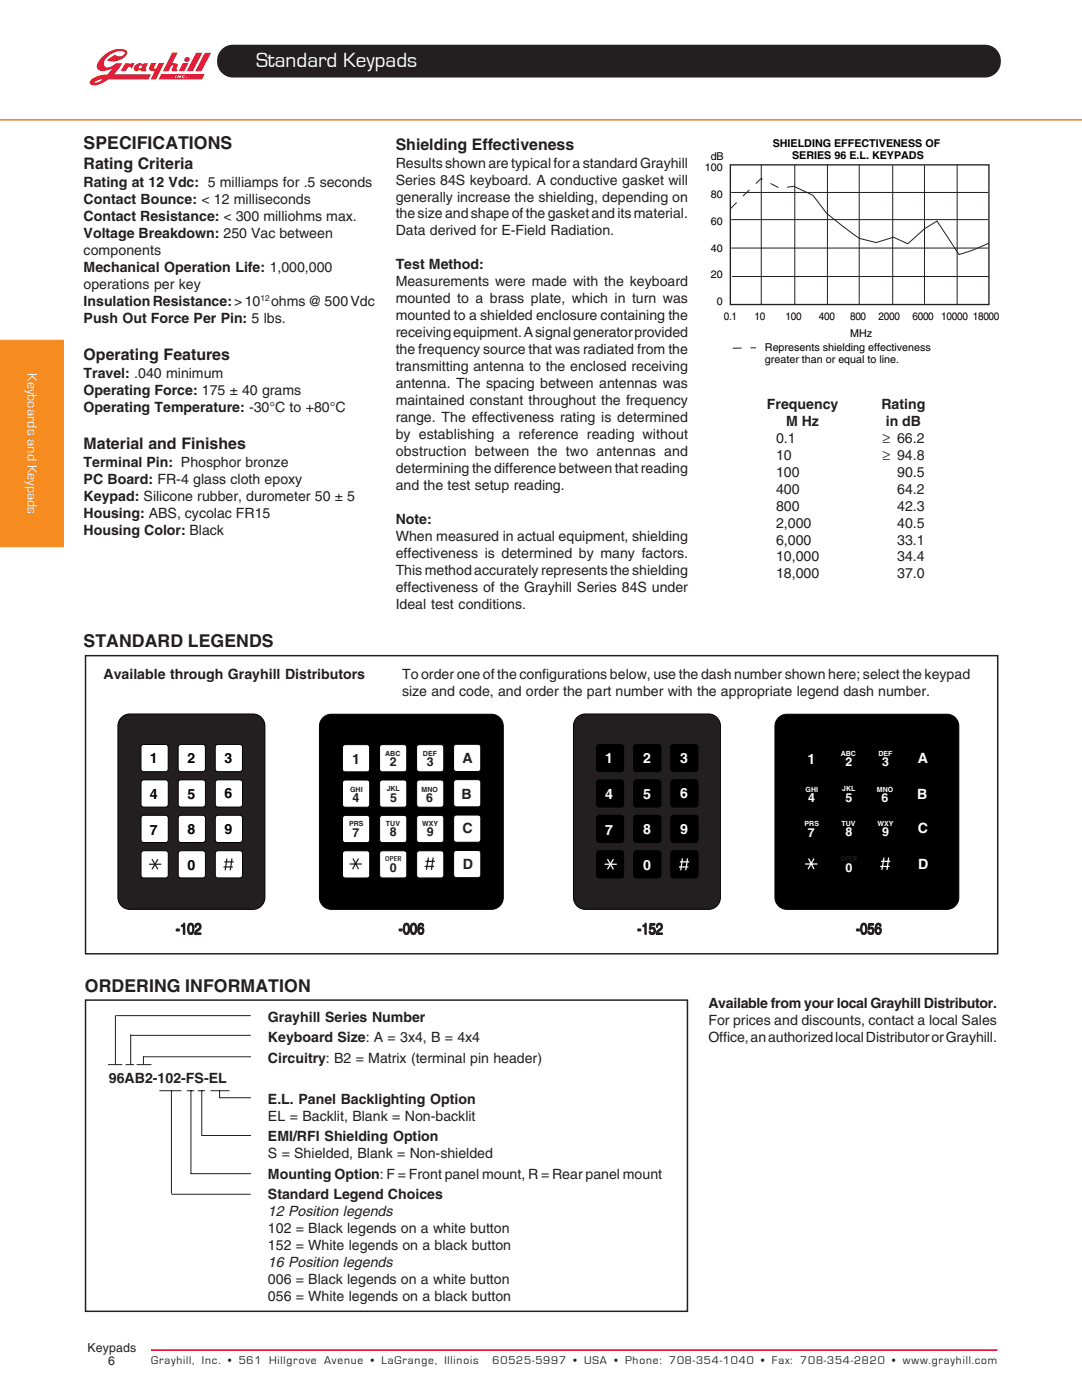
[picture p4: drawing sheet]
<svg xmlns="http://www.w3.org/2000/svg" width="216mm" height="279mm" viewBox="0 0 216 279" stroke-linecap="round" stroke-linejoin="round" font-family="sans-serif">
<defs><g id="words">
<text font-size="4.2" fill="#fff" x="51.1" y="13.3">Standard Keypads</text>
<g font-size="3.5" fill="#231f20">
<text x="16.7" y="29.8">SPECIFICATIONS</text>
<text x="16.7" y="129.2">STANDARD LEGENDS</text>
<text x="16.9" y="198">ORDERING INFORMATION</text>
</g>
<g font-size="3.2" fill="#231f20">
<text x="79" y="29.9">Shielding Effectiveness</text>
<text x="16.7" y="33.8">Rating Criteria</text>
<text x="16.7" y="71.9">Operating Features</text>
<text x="16.7" y="89.7">Material and Finishes</text>
<text x="35.1" y="186.5">-102</text>
<text x="79.6" y="186.5">-006</text>
<text x="127.2" y="186.5">-152</text>
<text x="170.9" y="186.5">-056</text>
</g>
<g font-size="2.9" fill="#231f20">
<text x="53.5" y="242.7">12 Position legends</text>
<text x="53.5" y="252.9">16 Position legends</text>
</g>
<g font-size="2.8" fill="#231f20">
<text x="79" y="33.4">Results shown are typical for a standard Grayhill</text>
<text x="16.7" y="37.3">Rating at 12 Vdc: 5 milliamps for .5 seconds</text>
<text x="16.7" y="40.7">Contact Bounce: &lt; 12 milliseconds</text>
<text x="79" y="36.8">Series 84S keyboard. A conductive gasket will</text>
<text x="79" y="40.2">generally increase the shielding, depending on</text>
<text x="16.7" y="44.1">Contact Resistance: &lt; 300 milliohms max.</text>
<text x="16.7" y="47.5">Voltage Breakdown: 250 Vac between</text>
<text x="79" y="43.6">the size and shape of the gasket and its material.</text>
<text x="79" y="47">Data derived for E-Field Radiation.</text>
<text x="16.7" y="50.8">components</text>
<text x="79" y="53.8">Test Method:</text>
<text x="16.7" y="54.2">Mechanical Operation Life: 1,000,000</text>
<text x="16.7" y="57.6">operations per key</text>
<text x="79" y="57.2">Measurements were made with the keyboard</text>
<text x="16.7" y="61">Insulation Resistance:&gt; 10</text>
<text x="16.7" y="64.4">Push Out Force Per Pin: 5 lbs.</text>
<text x="54.1" y="61">ohms @ 500 Vdc</text>
<text x="79" y="60.5">mounted to a brass plate, which in turn was</text>
<text x="79" y="63.9">mounted to a shielded enclosure containing the</text>
<text x="79" y="67.3">receiving equipment. A signal generator provided</text>
<text x="79" y="70.7">the frequency source that was radiated from the</text>
<text x="16.7" y="75.4">Travel: .040 minimum</text>
<text x="79" y="74.1">transmitting antenna to the enclosed receiving</text>
<text x="79" y="77.5">antenna. The spacing between antennas was</text>
<text x="16.7" y="78.8">Operating Force: 175 ± 40 grams</text>
<text x="16.7" y="82.2">Operating Temperature: -30°C to +80°C</text>
<text x="79" y="80.9">maintained constant throughout the frequency</text>
<text x="153" y="81.6">Frequency</text>
<text x="175.9" y="81.6">Rating</text>
<text x="79" y="84.2">range. The effectiveness rating is determined</text>
<text x="79" y="87.6">by establishing a reference reading without</text>
<text x="154.9" y="88.3">0.1</text>
<text x="156.8" y="85">M Hz</text>
<text x="176.1" y="88.3">≥ 66.2</text>
<text x="176.8" y="85">in dB</text>
<text x="16.7" y="93.2">Terminal Pin: Phosphor bronze</text>
<text x="79" y="91">obstruction between the two antennas and</text>
<text x="79" y="94.4">determining the difference between that reading</text>
<text x="154.9" y="91.7">10</text>
<text x="154.9" y="95.1">100</text>
<text x="176.1" y="91.7">≥ 94.8</text>
<text x="179" y="95.1">90.5</text>
<text x="16.7" y="96.6">PC Board: FR-4 glass cloth epoxy</text>
<text x="16.7" y="99.9">Keypad: Silicone rubber, durometer 50 ± 5</text>
<text x="79" y="97.8">and the test setup reading.</text>
<text x="154.9" y="98.5">400</text>
<text x="154.9" y="101.9">800</text>
<text x="179" y="98.5">64.2</text>
<text x="179" y="101.9">42.3</text>
<text x="16.7" y="103.3">Housing: ABS, cycolac FR15</text>
<text x="16.7" y="106.7">Housing Color: Black</text>
<text x="79" y="104.6">Note:</text>
<text x="79" y="107.9">When measured in actual equipment, shielding</text>
<text x="154.9" y="105.3">2,000</text>
<text x="179" y="105.3">40.5</text>
<text x="79" y="111.3">effectiveness is determined by many factors.</text>
<text x="154.9" y="108.7">6,000</text>
<text x="154.9" y="112.1">10,000</text>
<text x="179" y="108.7">33.1</text>
<text x="179" y="112.1">34.4</text>
<text x="79" y="114.7">This method accurately represents the shielding</text>
<text x="79" y="118.1">effectiveness of the Grayhill Series 84S under</text>
<text x="154.9" y="115.4">18,000</text>
<text x="179" y="115.4">37.0</text>
<text x="79" y="121.5">Ideal test conditions.</text>
<text x="20.7" y="135.6">Available through Grayhill Distributors</text>
<text x="80.2" y="135.6">To order one of the configurations below, use the dash number shown here; select the keypad</text>
<text x="80.2" y="139">size and code, and order the part number with the appropriate legend dash number.</text>
<text x="70.2" y="152.4">1</text>
<text x="92.3" y="152.3">A</text>
<text x="92.1" y="159.4">B</text>
<text x="92.3" y="166.3">C</text>
<text x="92.3" y="173.4">D</text>
<text x="53.5" y="203.9">Grayhill Series Number</text>
<text x="141.4" y="201.1">Available from your local Grayhill Distributor.</text>
<text x="53.5" y="208">Keyboard Size: A = 3x4, B = 4x4</text>
<text x="141.4" y="204.5">For prices and discounts, contact a local Sales</text>
<text x="141.4" y="207.9">Office, an authorized local Distributor or Grayhill.</text>
<text x="53.5" y="212.1">Circuitry: B2 = Matrix (terminal pin header)</text>
<text x="21.7" y="216.2">96AB2-102-FS-EL</text>
<text x="53.5" y="220.3">E.L. Panel Backlighting Option</text>
<text x="53.5" y="223.6">EL = Backlit, Blank = Non-backlit</text>
<text x="53.5" y="227.8">EMI/RFI Shielding Option</text>
<text x="53.5" y="231.1">S = Shielded, Blank = Non-shielded</text>
<text x="53.5" y="235.2">Mounting Option: F = Front panel mount, R = Rear panel mount</text>
<text x="53.5" y="239.3">Standard Legend Choices</text>
<text x="53.5" y="246.1">102 = Black legends on a white button</text>
<text x="53.5" y="249.5">152 = White legends on a black button</text>
<text x="53.5" y="256.2">006 = Black legends on a white button</text>
<text x="53.5" y="259.6">056 = White legends on a black button</text>
</g>
<g font-size="2.8" fill="#fff">
<text x="5.5" y="74.5" transform="rotate(90 5.5 74.5)">Keyboards and Keypads</text>
<text x="120.8" y="152.3">1</text>
<text x="128.3" y="152.2">2</text>
<text x="135.7" y="152.2">3</text>
<text x="161.1" y="152.4">1</text>
<text x="183.2" y="152.3">A</text>
<text x="120.8" y="159.5">4</text>
<text x="128.3" y="159.4">5</text>
<text x="135.7" y="159.3">6</text>
<text x="183" y="159.4">B</text>
<text x="120.8" y="166.6">7</text>
<text x="128.3" y="166.5">8</text>
<text x="135.7" y="166.5">9</text>
<text x="183.2" y="166.3">C</text>
<text x="128.3" y="173.7">0</text>
<text x="183.2" y="173.4">D</text>
</g>
<g font-size="2.8">
<text x="29.9" y="152.3">1</text>
<text x="37.4" y="152.2">2</text>
<text x="44.8" y="152.2">3</text>
<text x="29.9" y="159.5">4</text>
<text x="37.4" y="159.4">5</text>
<text x="44.8" y="159.3">6</text>
<text x="29.9" y="166.6">7</text>
<text x="37.4" y="166.5">8</text>
<text x="44.8" y="166.5">9</text>
<text x="37.4" y="173.7">0</text>
</g>
<g font-size="2.5" fill="#231f20">
<text x="77.8" y="152.9">2</text>
<text x="85.1" y="152.9">3</text>
<text x="70.4" y="160">4</text>
<text x="77.8" y="160">5</text>
<text x="85" y="160">6</text>
<text x="70.3" y="167">7</text>
<text x="77.8" y="166.9">8</text>
<text x="85.1" y="166.9">9</text>
<text x="77.8" y="173.9">0</text>
<text x="17.4" y="269.9">Keypads</text>
<text x="21.6" y="272.4">6</text>
</g>
<g font-size="2.5" fill="#fff">
<text x="168.7" y="152.9">2</text>
<text x="176" y="152.9">3</text>
<text x="161.3" y="160">4</text>
<text x="168.7" y="160">5</text>
<text x="175.9" y="160">6</text>
<text x="161.2" y="167">7</text>
<text x="168.7" y="166.9">8</text>
<text x="176" y="166.9">9</text>
<text x="168.7" y="173.9">0</text>
</g>
<g font-size="2.3" fill="#231f20">
<text x="30.1" y="272.1">Grayhill, Inc. • 561 Hillgrove Avenue • LaGrange, Illinois</text>
<text x="98.3" y="272.1">60525-5997 • USA • Phone: 708-354-1040 • Fax: 708-354-2820 • www.grayhill.com</text>
</g>
<g font-size="2.2">
<text x="154.2" y="29.2">SHIELDING EFFECTIVENESS OF</text>
<text x="140.7" y="34.1">100</text>
<text x="141.8" y="31.9">dB</text>
<text x="158" y="31.8">SERIES 96 E.L. KEYPADS</text>
<text x="141.9" y="39.5">80</text>
<text x="141.9" y="44.8">60</text>
<text x="141.9" y="50.2">40</text>
<text x="141.9" y="55.6">20</text>
<text x="143.1" y="61">0</text>
<text x="144.4" y="63.8">0.1</text>
<text x="150.6" y="63.8">10</text>
<text x="156.7" y="63.8">100</text>
<text x="163.4" y="63.8">400</text>
<text x="169.6" y="63.8">800</text>
<text x="175.3" y="63.8">2000</text>
<text x="182.1" y="63.8">6000 10000 18000</text>
<text x="152.6" y="70">Represents shielding effectiveness</text>
<text x="169.7" y="67.3">MHz</text>
<text x="152.6" y="72.5">greater than or equal to line.</text>
</g>
<text font-size="1.7" fill="#231f20" x="52" y="60.1">12</text>
<g font-size="1.4" fill="#231f20">
<text x="76.9" y="150.8">ABC</text>
<text x="84.4" y="150.8">DEF</text>
<text x="69.9" y="158">GHI</text>
<text x="77.2" y="157.9">JKL</text>
<text x="84.1" y="158">MNO</text>
<text x="69.7" y="164.9">PRS</text>
<text x="77" y="164.8">TUV</text>
<text x="84.2" y="164.8">WXY</text>
<text x="76.9" y="171.9">OPER</text>
</g>
<g font-size="1.4" fill="#fff">
<text x="167.7" y="150.8">ABC</text>
<text x="175.3" y="150.8">DEF</text>
<text x="160.8" y="158">GHI</text>
<text x="168.1" y="157.9">JKL</text>
<text x="175" y="158">MNO</text>
<text x="160.5" y="164.9">PRS</text>
<text x="167.9" y="164.8">TUV</text>
<text x="175.1" y="164.8">WXY</text>
</g>
</g></defs>
<path d="M-.1 67.9h12.8v41.2h-12.8z" fill-rule="evenodd" fill="#f68b1f" stroke="#f68b1f" stroke-width=".2"/>
<path d="M0 23.9h215.9" fill="none" stroke="#f68b1f" stroke-width=".34"/>
<path d="M30.1 269.5h169" fill="none" stroke="#ed1a33" stroke-width=".34"/>
<path d="M44.4 10a2.9 2.9 0 0 1 2.1-.9h150a3.1 3.1 0 0 1 3 3.1 3.1 3.1 0 0 1-3 3.1h-150a3.1 3.1 0 0 1-2.8-2 3.1 3.1 0 0 1 .7-3.3z" fill-rule="evenodd" fill="#231f20"/>
<path d="M44.4 10a2.9 2.9 0 0 1 2.1-.9h150a3.1 3.1 0 0 1 3 3.1 3.1 3.1 0 0 1-3 3.1h-150a3.1 3.1 0 0 1-2.8-2 3.1 3.1 0 0 1 .7-3.3z" fill="none" stroke="#231f20" stroke-width=".34"/>
<g fill="#db1e3d">
<path d="M36.5 12.6h1.1l-.8 1.6h-1.2z"/>
<path d="M39.1 10.5h1.3l-1.9 3.7h-1.3z"/>
<path d="M40.9 10.5h1.2l-1.9 3.7h-1.2z"/>
<path d="M34.4 10.5h1.1l-1.1 2.1h.1a.64 .64 0 0 1 .9 .5l-.2 .5 .2 .5-.1 .1h-1l-.1-.3 .4-.7-.2-.2-.3 .2-.5 1h-1.1z"/>
<path d="M25 12.6h.9v.2a.67 .67 0 0 1 .9-.1l-.6 1.1-.1-.3-.3-.2-.3 .1-.4 .8h-1z"/>
<path d="M30.2 12.6h1l-.4 .8 .1 .4 .3-.2 .5-1h1.1l-1.7 3.3h-1.1l.9-1.7h-.7a.6 .6 0 0 1-.5-.7z"/>
<path d="M32.1 14.8l-.5 1.1h8.7l.5-1.1zM35.1 15.1h.2l-.3 .4h-.1zM35.6 15.1h.1l.2 .2 .2-.3h.2l-.3 .5h-.2l-.1-.3-.2 .3h-.2zM36.4 15.1l.3-.1 .2 .2-.4-.1v.3l.4-.1-.4 .2-.2-.1zM37.2 15.4l.1 .1z"/>
<path d="M20.3 11.5a2.29 2.29 0 0 0-.9 2.1l.5 .5 .5 .1 .9-.1 1.1-.4-.9 1.1a4.2 4.2 0 0 0-3.6 1.6v.3a1.61 1.61 0 0 0 2 .1l1.7-.9h8l.5-1.1h-7.4l1.7-2.2h-1.3l-.8 .6-.6 .3h-.5a1.09 1.09 0 0 1 0-1.9 3.2 3.2 0 0 1 3.7-1.1 1.16 1.16 0 0 1-2 .4l-1.6 1.1a3.2 3.2 0 0 0 4.1-1.4v-.4a3.8 3.8 0 0 0-4.5 .7zM18.8 16.5l.8-.5 .8-.1-.2 .2a1.77 1.77 0 0 1-1.4 .4z"/>
<path d="M26.9 13.1a.72 .72 0 0 0 .1 1.1l1-.3 .1 .3h1l.2-.3-.2-.3 .4-1h-.8l-.1 .3a1.02 1.02 0 0 0-1.7 .2zM27.7 13.3a.32 .32 0 0 1 .6 0 .32 .32 0 0 1-.6 0z"/>
<circle cx="37.3" cy="11.9" r=".53"/>
</g>
<path d="M17.1 130.9h182v59.5h-182zM17.1 199.6h120.1v62.1h-120.1z" fill="none" stroke="#231f20" stroke-width=".3"/>
<g fill="none" stroke="#231f20" stroke-width=".2">
<path d="M21.5 212.5h2.9M23 202.6v9.8M23.2 202.7h26.8M25.1 212.5h1.7M26 206.6h24M26.1 206.5v5.9M27.3 212.5h2.9M28.6 210.8v1.6M28.7 210.9h21.4M31.8 217.7h4.4M34.2 217.7v20.5M37.3 217.7h1.5"/>
<path d="M38.1 217.6v16.7M39.5 217.7h1.4M40.3 217.6v9.1M42 217.7h3.8M43.8 217.6v1.5h6.3M34.2 238.3h15.8M38.1 234.2h12M40.3 226.6h9.8"/>
</g>
<path d="M24.8 143.5l.9-.5h.6h23.9a2.31 2.31 0 0 1 2.3 2.3v33.3a2.32 2.32 0 0 1-2.3 2.3h-23.9a2.31 2.31 0 0 1-2.4-2.3v-33.3a2.31 2.31 0 0 1 .9-1.8z" fill="#000" stroke="#000" stroke-width=".2"/>
<path d="M24.4 143l1-.4 .5-.1h24.6a2.38 2.38 0 0 1 2.4 2.4v34.2a2.38 2.38 0 0 1-2.4 2.4h-24.6a2.38 2.38 0 0 1-2.4-2.4v-34.2a2.38 2.38 0 0 1 .9-1.9z" fill="#231f20"/>
<path d="M24.4 143l1-.4 .5-.1h24.6a2.38 2.38 0 0 1 2.4 2.4v34.2a2.38 2.38 0 0 1-2.4 2.4h-24.6a2.38 2.38 0 0 1-2.4-2.4v-34.2a2.38 2.38 0 0 1 .9-1.9z" fill="none" stroke="#000" stroke-width=".2"/>
<path d="M28.4 148.6h4.6l.5 .2 .1 4.7-.3 .4-4.6 .1-.5-.3-.1-4.6z" fill="#fff" stroke="#000" stroke-width=".2"/>
<path d="M28.5 148.9h4.7v4.7h-4.7z" fill="#fff" stroke="#fff" stroke-width=".2"/>
<path d="M35.8 148.6h4.6l.5 .2 .1 4.7-.3 .4-4.6 .1-.5-.3-.1-4.6z" fill="#fff" stroke="#000" stroke-width=".2"/>
<path d="M35.9 148.9h4.7v4.7h-4.7z" fill="#fff" stroke="#fff" stroke-width=".2"/>
<path d="M43.2 148.6h4.6l.5 .2 .1 4.7-.3 .4-4.6 .1-.5-.3-.1-4.6z" fill="#fff" stroke="#000" stroke-width=".2"/>
<path d="M43.3 148.9h4.7v4.7h-4.7z" fill="#fff" stroke="#fff" stroke-width=".2"/>
<path d="M28.4 155.7l4.6-.1 .5 .3 .1 4.6-.3 .5-4.6 .1-.5-.3-.1-4.6z" fill="#fff" stroke="#000" stroke-width=".2"/>
<path d="M28.5 156h4.7v4.7h-4.7z" fill="#fff" stroke="#fff" stroke-width=".2"/>
<path d="M35.8 155.7l4.6-.1 .5 .3 .1 4.6-.3 .5-4.6 .1-.5-.3v-4.6z" fill="#fff" stroke="#000" stroke-width=".2"/>
<path d="M36 156h4.6v4.7h-4.6z" fill="#fff" stroke="#fff" stroke-width=".2"/>
<path d="M43.2 155.7l4.6-.1 .5 .3 .1 4.6-.3 .5-4.6 .1-.5-.3v-4.6z" fill="#fff" stroke="#000" stroke-width=".2"/>
<path d="M43.4 156h4.6v4.7h-4.6z" fill="#fff" stroke="#fff" stroke-width=".2"/>
<path d="M28.4 162.8l4.6-.1 .5 .3 .1 4.6-.3 .5h-4.6l-.5-.2-.1-4.6z" fill="#fff" stroke="#000" stroke-width=".2"/>
<path d="M28.5 163.1h4.7v4.7h-4.7z" fill="#fff" stroke="#fff" stroke-width=".2"/>
<path d="M35.8 162.8l4.6-.1 .5 .3 .1 4.6-.3 .5h-4.6l-.5-.2v-4.6z" fill="#fff" stroke="#000" stroke-width=".2"/>
<path d="M36 163.1h4.6v4.7h-4.6z" fill="#fff" stroke="#fff" stroke-width=".2"/>
<path d="M43.2 162.8l4.6-.1 .5 .3 .1 4.6-.3 .5h-4.6l-.5-.2v-4.6z" fill="#fff" stroke="#000" stroke-width=".2"/>
<path d="M43.4 163.1h4.6v4.7h-4.6z" fill="#fff" stroke="#fff" stroke-width=".2"/>
<path d="M28.4 169.9l4.6-.1 .5 .3 .1 4.6-.3 .4-4.6 .1-.5-.3-.1-4.6z" fill="#fff" stroke="#000" stroke-width=".2"/>
<path d="M28.5 170.2h4.7v4.6h-4.7z" fill="#fff" stroke="#fff" stroke-width=".2"/>
<path d="M35.8 169.9l4.6-.1 .5 .2 .1 4.7-.3 .4-4.6 .1-.5-.3v-4.6z" fill="#fff" stroke="#000" stroke-width=".2"/>
<path d="M36 170.2h4.6v4.6h-4.6z" fill="#fff" stroke="#fff" stroke-width=".2"/>
<path d="M43.2 169.9l4.6-.1 .5 .2 .1 4.7-.3 .4-4.6 .1-.5-.3v-4.6z" fill="#fff" stroke="#000" stroke-width=".2"/>
<path d="M43.4 170.2h4.6v4.6h-4.6z" fill="#fff" stroke="#fff" stroke-width=".2"/>
<g fill="#262324" stroke="#231f20" stroke-width=".25">
<path d="M29.7 172.5h2.5z"/>
<path d="M31.5 171.5l-1.2 2z"/>
<path d="M30.3 171.5l1.2 2z"/>
<path d="M45.3 171.3l-.4 2.4z"/>
<path d="M46.3 171.3l-.3 2.4z"/>
<path d="M44.8 172h1.8z"/>
<path d="M44.6 173h1.9z"/>
</g>
<path d="M64.6 143.1l1-.5 .5-.1h32a2.37 2.37 0 0 1 2.3 2.4v34.2a2.38 2.38 0 0 1-2.3 2.4h-32a2.38 2.38 0 0 1-2.4-2.4v-34.2a2.37 2.37 0 0 1 .9-1.8z" fill="#000"/>
<path d="M64.6 143.1l1-.5 .5-.1h32a2.37 2.37 0 0 1 2.3 2.4v34.2a2.38 2.38 0 0 1-2.3 2.4h-32a2.38 2.38 0 0 1-2.4-2.4v-34.2a2.37 2.37 0 0 1 .9-1.8zM65 143.5l.9-.4 .6-.1h31.2a2.31 2.31 0 0 1 2.3 2.3v33.3a2.31 2.31 0 0 1-2.3 2.3h-31.2a2.31 2.31 0 0 1-2.4-2.3v-33.3a2.31 2.31 0 0 1 .9-1.8z" fill="none" stroke="#000" stroke-width=".2"/>
<path d="M68.6 148.7l4.6-.1 .5 .3 .1 4.6-.3 .5h-4.6l-.5-.2-.1-4.6z" fill="#fff" stroke="#000" stroke-width=".2"/>
<path d="M68.7 149h4.7v4.7h-4.7z" fill="#fff" stroke="#fff" stroke-width=".2"/>
<path d="M76 148.7l4.6-.1 .5 .3 .1 4.6-.3 .5h-4.6l-.5-.2-.1-4.6z" fill="#fff" stroke="#000" stroke-width=".2"/>
<path d="M76.1 149h4.7v4.6h-4.7z" fill="#fff" stroke="#fff" stroke-width=".2"/>
<path d="M83.4 148.7l4.6-.1 .5 .3v4.6l-.2 .5h-4.6l-.5-.2-.1-4.6z" fill="#fff" stroke="#000" stroke-width=".2"/>
<path d="M83.5 149h4.7v4.6h-4.7z" fill="#fff" stroke="#fff" stroke-width=".2"/>
<path d="M68.6 155.7h4.6l.5 .2 .1 4.7-.3 .4-4.6 .1-.5-.3-.1-4.6z" fill="#fff" stroke="#000" stroke-width=".2"/>
<path d="M68.7 156h4.7v4.7h-4.7z" fill="#fff" stroke="#fff" stroke-width=".2"/>
<path d="M76 155.7h4.6l.5 .2 .1 4.6-.3 .5-4.6 .1-.5-.3-.1-4.6z" fill="#fff" stroke="#000" stroke-width=".2"/>
<path d="M76.1 156h4.7v4.7h-4.7z" fill="#fff" stroke="#fff" stroke-width=".2"/>
<path d="M83.4 155.7h4.6l.5 .2 .1 4.6-.3 .5-4.6 .1-.5-.3-.1-4.6z" fill="#fff" stroke="#000" stroke-width=".2"/>
<path d="M83.5 156h4.7v4.7h-4.7z" fill="#fff" stroke="#fff" stroke-width=".2"/>
<path d="M68.6 162.8l4.6-.1 .5 .3 .1 4.6-.3 .5-4.6 .1-.5-.3-.1-4.6z" fill="#fff" stroke="#000" stroke-width=".2"/>
<path d="M68.7 163.1h4.7v4.7h-4.7z" fill="#fff" stroke="#fff" stroke-width=".2"/>
<path d="M76 162.8l4.6-.1 .5 .3 .1 4.6-.3 .5-4.6 .1-.5-.3-.1-4.6z" fill="#fff" stroke="#000" stroke-width=".2"/>
<path d="M76.1 163.1h4.7v4.7h-4.7z" fill="#fff" stroke="#fff" stroke-width=".2"/>
<path d="M83.4 162.8l4.6-.1 .5 .3 .1 4.6-.3 .5-4.6 .1-.5-.3-.1-4.6z" fill="#fff" stroke="#000" stroke-width=".2"/>
<path d="M83.5 163.1h4.7v4.7h-4.7z" fill="#fff" stroke="#fff" stroke-width=".2"/>
<path d="M68.6 169.9l4.6-.1 .5 .3 .1 4.6-.3 .4-4.6 .1-.5-.2-.1-4.7z" fill="#fff" stroke="#000" stroke-width=".2"/>
<path d="M68.7 170.2h4.7v4.6h-4.7z" fill="#fff" stroke="#fff" stroke-width=".2"/>
<path d="M76 169.9l4.6-.1 .5 .3 .1 4.6-.3 .4-4.6 .1-.5-.3-.1-4.6z" fill="#fff" stroke="#000" stroke-width=".2"/>
<path d="M76.1 170.2h4.7v4.6h-4.7z" fill="#fff" stroke="#fff" stroke-width=".2"/>
<path d="M83.4 169.9l4.6-.1 .5 .3 .1 4.6-.3 .4-4.6 .1-.5-.3-.1-4.6z" fill="#fff" stroke="#000" stroke-width=".2"/>
<path d="M83.5 170.2h4.7v4.6h-4.7z" fill="#fff" stroke="#fff" stroke-width=".2"/>
<path d="M90.8 148.6l4.6-.1 .5 .3v4.6l-.2 .5-4.6 .1-.5-.3-.1-4.6z" fill="#fff" stroke="#000" stroke-width=".2"/>
<path d="M90.9 148.9h4.7v4.7h-4.7z" fill="#fff" stroke="#fff" stroke-width=".2"/>
<path d="M90.8 155.7l4.6-.1 .5 .3v4.6l-.2 .5h-4.6l-.5-.2-.1-4.7z" fill="#fff" stroke="#000" stroke-width=".2"/>
<path d="M90.9 156h4.7v4.6h-4.7z" fill="#fff" stroke="#fff" stroke-width=".2"/>
<path d="M90.8 162.7h4.6l.5 .2v4.6l-.2 .5-4.6 .1-.5-.3-.1-4.6z" fill="#fff" stroke="#000" stroke-width=".2"/>
<path d="M90.9 163h4.7v4.7h-4.7z" fill="#fff" stroke="#fff" stroke-width=".2"/>
<path d="M90.8 169.8l4.6-.1 .5 .3v4.6l-.2 .5-4.6 .1-.5-.3-.1-4.6z" fill="#fff" stroke="#000" stroke-width=".2"/>
<path d="M90.9 170.1h4.7v4.7h-4.7z" fill="#fff" stroke="#fff" stroke-width=".2"/>
<path d="M69.8 172.4h2.4M70.4 171.3l1.1 2.1M71.5 171.3l-1.2 2.1M84.7 172.9h1.9M84.9 171.9h1.9M85.5 171.1l-.4 2.5M86.4 171.1l-.3 2.5" fill="none" stroke="#231f20" stroke-width=".25"/>
<path d="M115.7 143.5l.9-.5h.5h24a2.31 2.31 0 0 1 2.3 2.3v33.3a2.31 2.31 0 0 1-2.3 2.3h-24a2.31 2.31 0 0 1-2.3-2.3v-33.3a2.31 2.31 0 0 1 .9-1.8z" fill="#000" stroke="#000" stroke-width=".2"/>
<path d="M115.3 143l1-.4 .5-.1h24.6a2.38 2.38 0 0 1 2.4 2.4v34.2a2.38 2.38 0 0 1-2.4 2.4h-24.6a2.38 2.38 0 0 1-2.4-2.4v-34.2a2.38 2.38 0 0 1 .9-1.9z" fill="#231f20"/>
<path d="M115.3 143l1-.4 .5-.1h24.6a2.38 2.38 0 0 1 2.4 2.4v34.2a2.38 2.38 0 0 1-2.4 2.4h-24.6a2.38 2.38 0 0 1-2.4-2.4v-34.2a2.38 2.38 0 0 1 .9-1.9z" fill="none" stroke="#000" stroke-width=".2"/>
<g fill="#000" stroke="#000" stroke-width=".2">
<path d="M119.3 148.6h4.6l.5 .2 .1 4.7-.3 .4-4.6 .1-.5-.3-.1-4.6zM119.4 148.9h4.7v4.7h-4.7zM126.7 148.6h4.6l.5 .2 .1 4.7-.3 .4-4.6 .1-.5-.3-.1-4.6zM126.8 148.9h4.7v4.7h-4.7zM134.1 148.6h4.6l.5 .2 .1 4.7-.3 .4-4.6 .1-.5-.3-.1-4.6zM134.2 148.9h4.7v4.7h-4.7zM119.3 155.7l4.6-.1 .5 .3 .1 4.6-.3 .5-4.6 .1-.5-.3-.1-4.6zM119.3 162.8l4.6-.1 .5 .3 .1 4.6-.3 .5h-4.6l-.5-.2-.1-4.6zM119.3 169.9l4.6-.1 .5 .3 .1 4.6-.3 .4-4.6 .1-.5-.3-.1-4.6zM119.4 156h4.7v4.7h-4.7zM119.4 163.1h4.7v4.7h-4.7zM119.4 170.2h4.7v4.6h-4.7z"/>
<path d="M126.7 155.7l4.6-.1 .5 .3 .1 4.6-.3 .5-4.6 .1-.5-.3v-4.6zM126.7 162.8l4.6-.1 .5 .3 .1 4.6-.3 .5h-4.6l-.5-.2v-4.6zM126.7 169.9l4.6-.1 .5 .2 .1 4.7-.3 .4-4.6 .1-.5-.3v-4.6zM126.9 156h4.6v4.7h-4.6zM126.9 163.1h4.6v4.7h-4.6zM126.9 170.2h4.6v4.6h-4.6zM134.1 155.7l4.6-.1 .5 .3 .1 4.6-.3 .5-4.6 .1-.5-.3-.1-4.6zM134.1 162.8l4.6-.1 .5 .3 .1 4.6-.3 .5h-4.6l-.5-.2-.1-4.6zM134.1 169.9l4.6-.1 .5 .2 .1 4.7-.3 .4-4.6 .1-.5-.3-.1-4.6zM134.3 156h4.6v4.7h-4.6zM134.3 163.1h4.6v4.7h-4.6zM134.3 170.2h4.6v4.6h-4.6z"/>
</g>
<g fill="#262324" stroke="#fff" stroke-width=".25">
<path d="M120.6 172.5h2.5z"/>
<path d="M122.4 171.5l-1.2 2z"/>
<path d="M121.2 171.5l1.2 2z"/>
<path d="M136.2 171.3l-.4 2.4z"/>
<path d="M137.2 171.3l-.4 2.4z"/>
<path d="M135.7 172h1.8z"/>
<path d="M135.5 173h1.9z"/>
</g>
<path d="M155.5 143.1l1-.5 .5-.1h31.9a2.37 2.37 0 0 1 2.4 2.4v34.2a2.38 2.38 0 0 1-2.4 2.4h-31.9a2.37 2.37 0 0 1-2.4-2.4v-34.2a2.37 2.37 0 0 1 .9-1.8z" fill="#000"/>
<path d="M155.5 143.1l1-.5 .5-.1h31.9a2.37 2.37 0 0 1 2.4 2.4v34.2a2.38 2.38 0 0 1-2.4 2.4h-31.9a2.37 2.37 0 0 1-2.4-2.4v-34.2a2.37 2.37 0 0 1 .9-1.8zM155.9 143.5l.9-.4 .5-.1h31.3a2.31 2.31 0 0 1 2.3 2.3v33.3a2.31 2.31 0 0 1-2.3 2.3h-31.3a2.31 2.31 0 0 1-2.3-2.3v-33.3a2.31 2.31 0 0 1 .9-1.8z" fill="none" stroke="#000" stroke-width=".2"/>
<g fill="#000" stroke="#000" stroke-width=".2">
<path d="M159.5 148.7l4.6-.1 .5 .3v4.6l-.2 .5h-4.6l-.5-.2-.1-4.6zM159.6 149h4.7v4.7h-4.7zM166.9 148.7l4.6-.1 .5 .3 .1 4.6-.3 .5h-4.6l-.5-.2-.1-4.6zM167 149h4.7v4.6h-4.7zM174.3 148.7l4.6-.1 .5 .3v4.6l-.2 .5h-4.6l-.5-.2-.1-4.6zM174.4 149h4.7v4.6h-4.7zM181.5 148.8l.4-.3 4.7 .1 .2 .5-.1 4.6-.4 .3-4.6-.1-.3-.5zM181.8 148.9h4.7v4.7h-4.7zM159.5 155.7h4.6l.5 .2 .1 4.7-.3 .4-4.6 .1-.5-.3-.1-4.6zM159.5 162.8l4.6-.1 .5 .3 .1 4.6-.3 .5-4.6 .1-.5-.3-.1-4.6zM159.5 169.9l4.6-.1 .5 .3 .1 4.6-.3 .4-4.6 .1-.5-.2-.1-4.7zM159.6 156h4.7v4.7h-4.7z"/>
<path d="M159.6 163.1h4.7v4.7h-4.7zM159.6 170.2h4.7v4.6h-4.7zM166.9 155.7h4.6l.5 .2 .1 4.6-.3 .5-4.6 .1-.5-.3-.1-4.6zM166.9 162.8l4.6-.1 .5 .3 .1 4.6-.3 .5-4.6 .1-.5-.3-.1-4.6zM166.9 169.9l4.6-.1 .5 .3 .1 4.6-.3 .4-4.6 .1-.5-.3-.1-4.6zM167 156h4.7v4.7h-4.7zM167 163.1h4.7v4.7h-4.7zM167 170.2h4.7v4.6h-4.7zM174.3 155.7h4.6l.5 .2 .1 4.6-.3 .5-4.6 .1-.5-.3-.1-4.6zM174.3 162.8l4.6-.1 .5 .3 .1 4.6-.3 .5-4.6 .1-.5-.3-.1-4.6zM174.3 169.9l4.6-.1 .5 .3 .1 4.6-.3 .4-4.6 .1-.5-.3-.1-4.6zM174.4 156h4.7v4.7h-4.7z"/>
<path d="M174.4 163.1h4.7v4.7h-4.7zM174.4 170.2h4.7v4.6h-4.7zM181.7 155.7l4.6-.1 .5 .3v4.6l-.2 .5h-4.6l-.5-.2-.1-4.7zM181.7 162.7h4.6l.5 .2v4.6l-.2 .5-4.6 .1-.5-.3-.1-4.6zM181.7 169.8l4.6-.1 .5 .3v4.6l-.2 .5-4.6 .1-.5-.3-.1-4.6zM181.8 156h4.7v4.6h-4.7zM181.8 163h4.7v4.7h-4.7zM181.8 170.1h4.7v4.7h-4.7z"/>
</g>
<path d="M160.7 172.4h2.4M161.3 171.3l1.1 2.1M162.4 171.3l-1.2 2.1M175.6 172.9h1.9M175.8 171.9h1.9M176.4 171.1l-.4 2.5M177.3 171.1l-.3 2.5" fill="none" stroke="#fff" stroke-width=".25"/>
<path d="M145.7 32.9h51.6v27.9h-51.6z" fill="none" stroke="#231f20" stroke-width=".27"/>
<path d="M145.9 38.4h51.3M151.9 32.9v27.9M158.4 37.2l3.8 1.8 2.7 3.5 3.7 3 2.9 2.1 3.3 .8 3.5-1.1 2.8 1.4 3.4-3 2.5-1.6 4.4 6.7 2.7-.9 3.2-1.4M158.6 32.9v27.9M165.1 32.9v27.9M171.4 32.9v27.9M178.1 33v27.7M184.5 33v27.6M191 32.9v27.8M145.9 43.8h51.3M145.9 49.5h51.3M146.1 55.2h51.2" fill="none" stroke="#231f20" stroke-width=".2"/>
<path d="M145.7 41.7l6.2-6.1 3.7 1.9 2.8-.3M146.2 69.5l4.7-.1" fill="none" stroke="#231f20" stroke-width=".2" stroke-dasharray="1.8 1.8 1.8 1.8 1.8 1.8" stroke-linecap="butt"/>
<use href="#words"/>
</svg>
